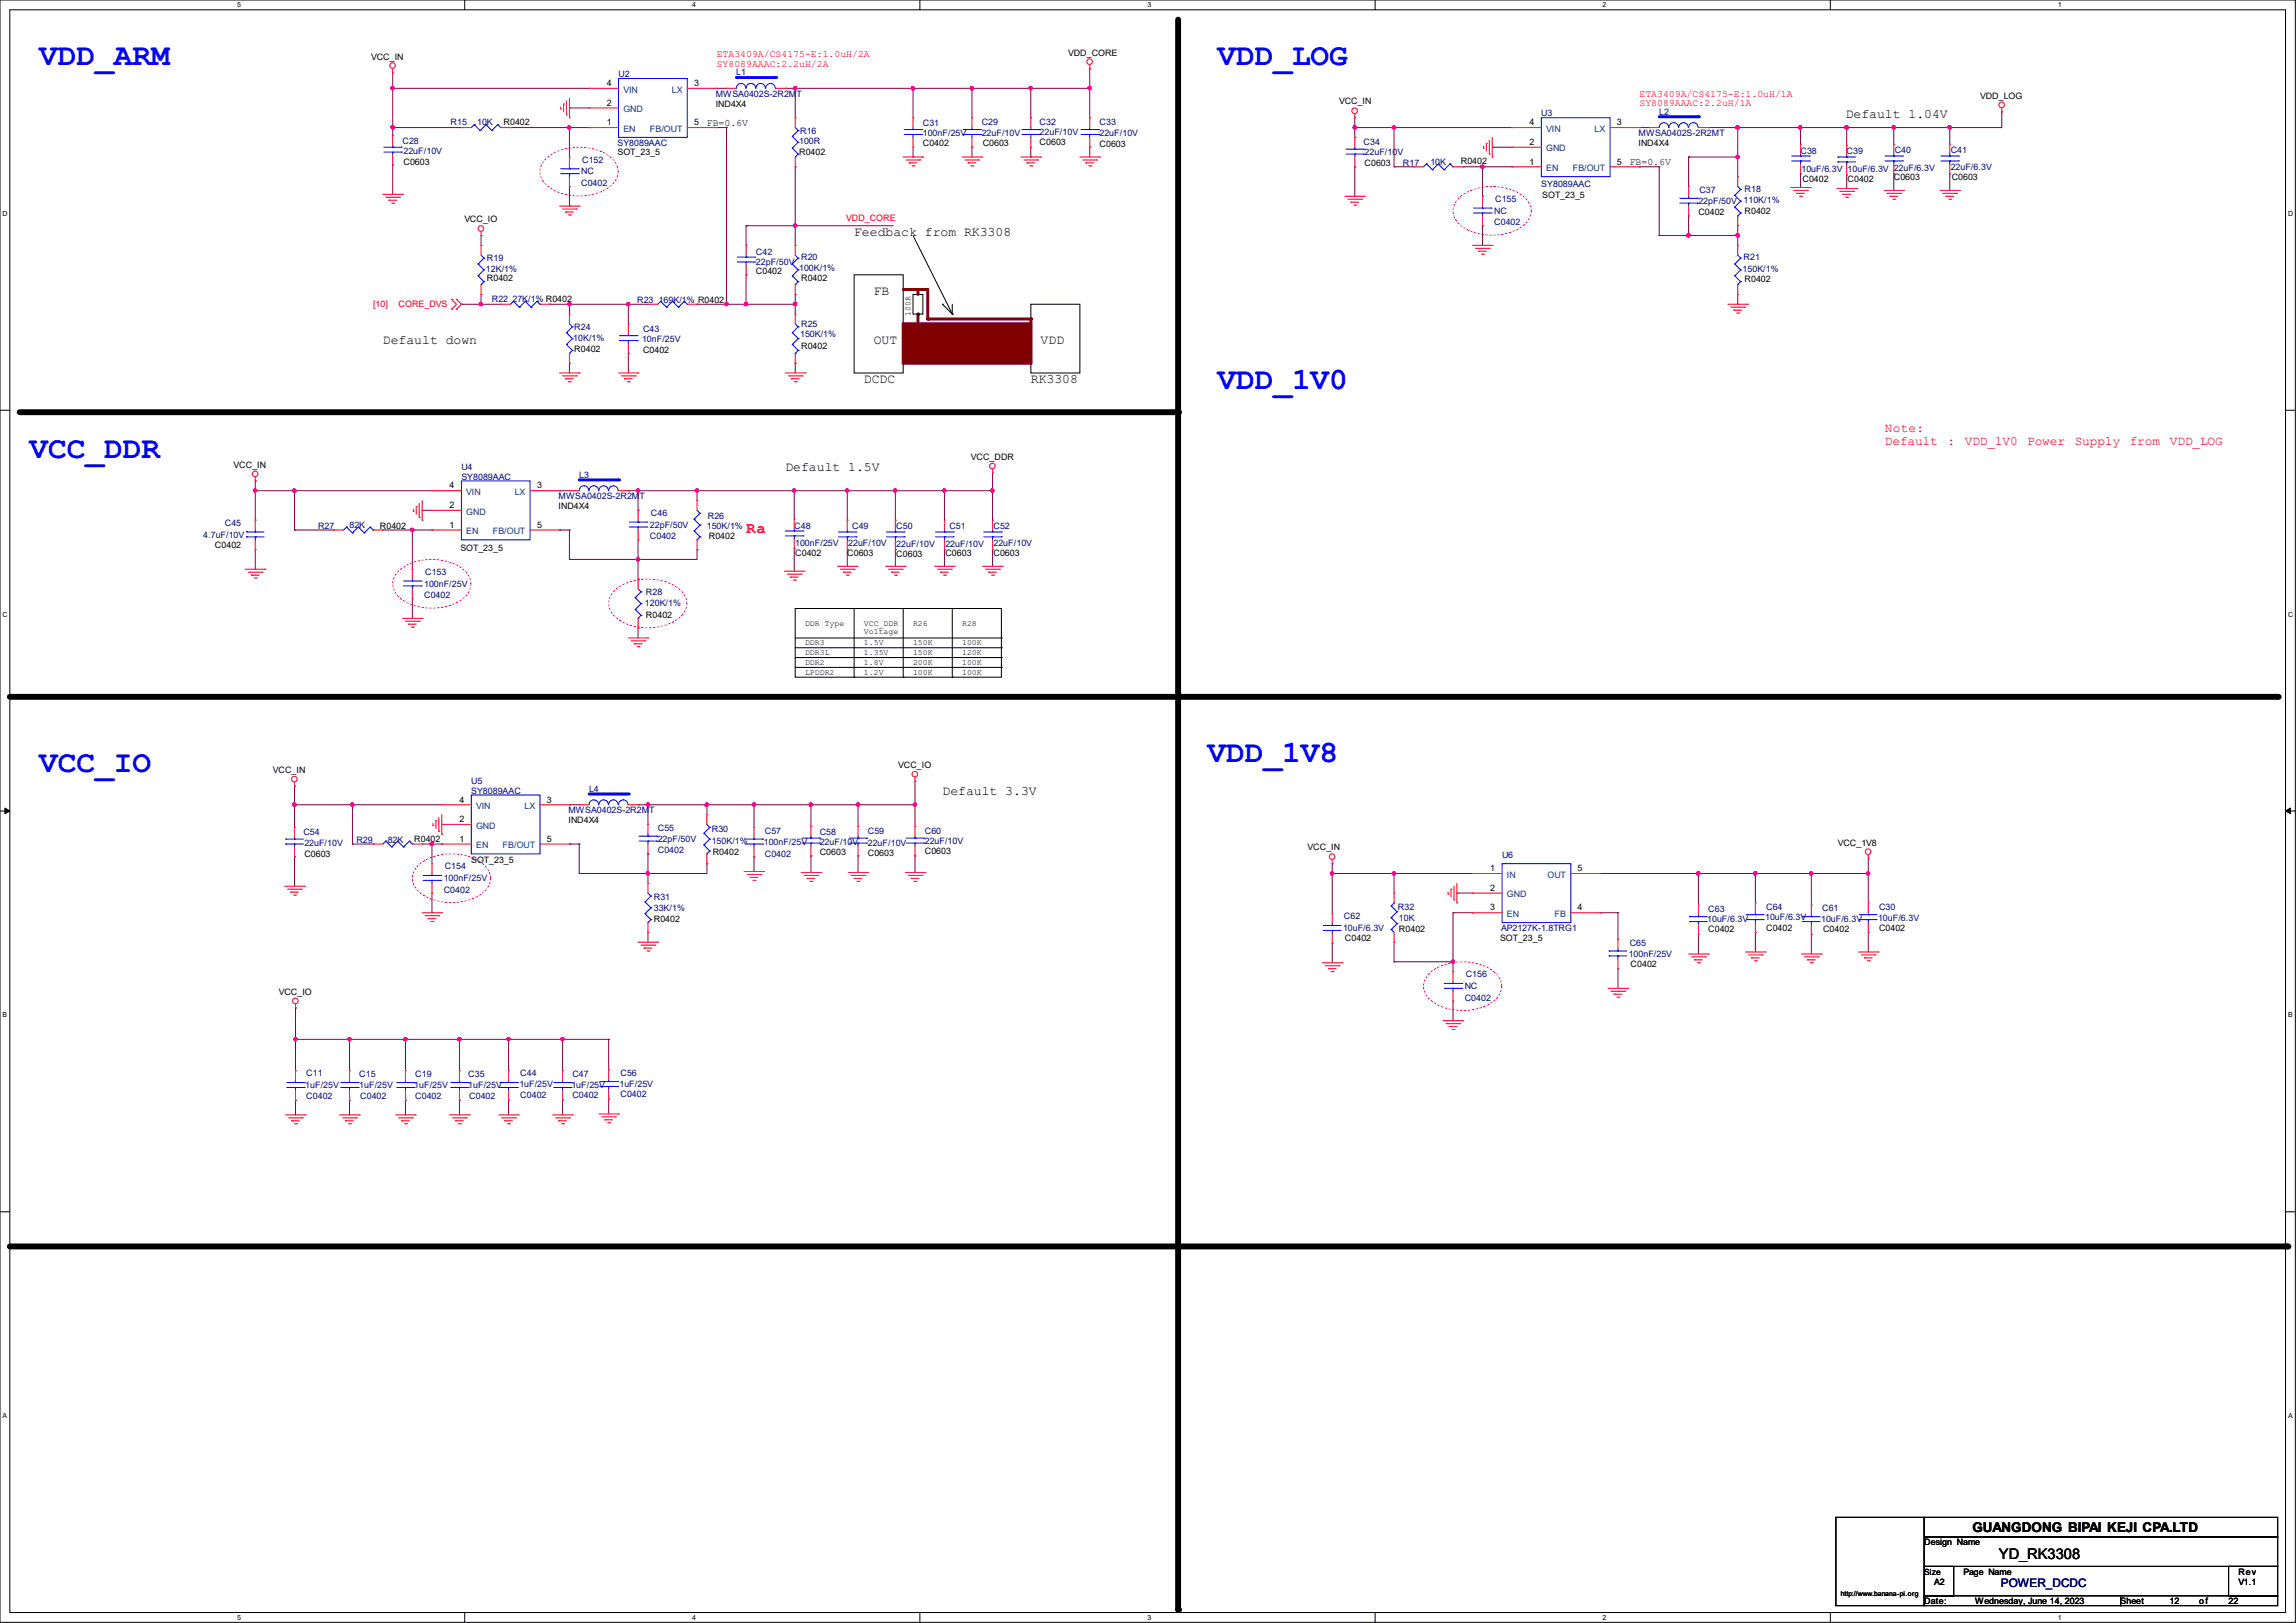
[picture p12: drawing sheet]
<svg xmlns="http://www.w3.org/2000/svg" width="297mm" height="210mm" viewBox="0 0 297 210" stroke-linecap="round" stroke-linejoin="round" font-family="sans-serif">
<defs><g id="words">
<g font-size="4" fill="#00f">
<text x="5.1" y="8.5">VDD_ARM</text>
<text x="157.5" y="8.5">VDD_LOG</text>
<text x="157.5" y="50.4">VDD_1V0</text>
<text x="3.8" y="59.3">VCC_DDR</text>
<text x="5.1" y="99.9">VCC_IO</text>
<text x="156.2" y="98.6">VDD_1V8</text>
</g>
<text font-size="2" fill="#f00" x="96.5" y="69">Ra</text>
<text font-size="1.9" x="258.6" y="201.7">YD_RK3308</text>
<g font-size="1.7">
<text x="238.8" y="15.3">Default 1.04V</text>
<text x="110.5" y="30.5">Feedback from RK3308</text>
<text x="113" y="38.1">FB</text>
<text x="49.5" y="44.5">Default down</text>
<text x="113" y="44.5">OUT</text>
<text x="134.6" y="44.5">VDD</text>
<text x="111.8" y="49.6">DCDC</text>
<text x="133.3" y="49.6">RK3308</text>
<text x="101.6" y="61">Default 1.5V</text>
<text x="121.9" y="102.9">Default 3.3V</text>
<text x="255.1" y="198.2">GUANGDONG BIPAI KEJI CPA.LTD</text>
</g>
<g font-size="1.7" fill="#f00">
<text x="243.8" y="55.9">Note:</text>
<text x="243.8" y="57.6">Default</text>
<text x="251.9" y="57.6">:</text>
<text x="254.2" y="57.6">VDD_1V0</text>
<text x="262.2" y="57.6">Power</text>
<text x="268.4" y="57.6">Supply</text>
<text x="275.5" y="57.6">from</text>
<text x="280.7" y="57.6">VDD_LOG</text>
</g>
<text font-size="1.5" fill="#000080" x="258.8" y="205.4">POWER_DCDC</text>
<g font-size="1.3" fill="#f00">
<text x="92.7" y="7.4">ETA3409A/CS4175-E:1.0uH/2A</text>
<text x="92.7" y="8.7">SY8089AAAC:2.2uH/2A</text>
<text x="212.1" y="12.5">ETA3409A/CS4175-E:1.0uH/1A</text>
<text x="212.1" y="13.8">SY8089AAAC:2.2uH/1A</text>
</g>
<g font-size="1.3">
<text x="91.4" y="16.3">FB=0.6V</text>
<text x="210.8" y="21.4">FB=0.6V</text>
</g>
<g font-size="1.1">
<text x="48" y="7.7">VCC_IN</text>
<text x="78.5" y="11.1">4</text>
<text x="89.8" y="11.1">3</text>
<text x="138.2" y="7.2">VDD_CORE</text>
<text x="65.1" y="16.2">R0402</text>
<text x="78.5" y="16.2">1</text>
<text x="78.5" y="13.7">2</text>
<text x="89.8" y="16.2">5</text>
<text x="92.6" y="13.8">IND4X4</text>
<text x="173.2" y="13.4">VCC_IN</text>
<text x="197.9" y="16.2">4</text>
<text x="209.2" y="16.2">3</text>
<text x="256.2" y="12.8">VDD_LOG</text>
<text x="52.2" y="21.3">C0603</text>
<text x="79.9" y="20">SOT_23_5</text>
<text x="103.4" y="20">R0402</text>
<text x="119.4" y="18.9">C0402</text>
<text x="127.1" y="18.9">C0603</text>
<text x="134.5" y="18.8">C0603</text>
<text x="142.2" y="19">C0603</text>
<text x="176.5" y="21.4">C0603</text>
<text x="189" y="21.2">R0402</text>
<text x="197.9" y="21.3">1</text>
<text x="197.9" y="18.8">2</text>
<text x="209.2" y="21.3">5</text>
<text x="212" y="18.9">IND4X4</text>
<text x="233.2" y="23.6">C0402</text>
<text x="239" y="23.6">C0402</text>
<text x="245" y="23.3">C0603</text>
<text x="252.5" y="23.3">C0603</text>
<text x="60.1" y="28.8">VCC_IO</text>
<text x="199.5" y="25.6">SOT_23_5</text>
<text x="219.7" y="27.8">C0402</text>
<text x="225.7" y="27.6">R0402</text>
<text x="97.8" y="35.5">C0402</text>
<text x="63" y="36.4">R0402</text>
<text x="103.6" y="36.4">R0402</text>
<text x="117.8" y="40.9" transform="rotate(-90 117.8 40.9)">100R</text>
<text x="225.7" y="36.5">R0402</text>
<text x="74.3" y="45.6">R0402</text>
<text x="83.2" y="45.7">C0402</text>
<text x="103.6" y="45.2">R0402</text>
<text x="125.6" y="59.5">VCC_DDR</text>
<text x="30.2" y="60.5">VCC_IN</text>
<text x="58.2" y="65.7">2</text>
<text x="58.2" y="63.2">4</text>
<text x="69.5" y="63.2">3</text>
<text x="72.3" y="65.9">IND4X4</text>
<text x="27.8" y="71">C0402</text>
<text x="49.1" y="68.4">R0402</text>
<text x="58.2" y="68.3">1</text>
<text x="59.6" y="71.3">SOT_23_5</text>
<text x="69.5" y="68.3">5</text>
<text x="91.7" y="69.8">R0402</text>
<text x="102.9" y="72">C0402</text>
<text x="109.6" y="72">C0603</text>
<text x="122.3" y="72">C0603</text>
<text x="128.5" y="72">C0603</text>
<text x="115.9" y="72.1">C0603</text>
<text x="83.6" y="80">R0402</text>
<text x="104.1" y="83.5">DDR3</text>
<text x="104.1" y="80.9">DDR Type</text>
<text x="111.8" y="82">Voltage</text>
<text x="111.8" y="83.5">1.5V</text>
<text x="111.8" y="80.9">VCC_DDR</text>
<text x="118.1" y="80.9">R26</text>
<text x="118.1" y="83.5">150K</text>
<text x="124.5" y="80.9">R28</text>
<text x="124.5" y="83.5">100K</text>
<text x="104.1" y="86">DDR2</text>
<text x="104.1" y="87.3">LPDDR2</text>
<text x="104.1" y="84.8">DDR3L</text>
<text x="111.8" y="86">1.8V</text>
<text x="111.8" y="87.3">1.2V</text>
<text x="111.8" y="84.8">1.35V</text>
<text x="118.1" y="86">200K</text>
<text x="118.1" y="87.3">100K</text>
<text x="118.1" y="84.8">150K</text>
<text x="124.5" y="87.3">100K</text>
<text x="124.5" y="86">100K</text>
<text x="124.5" y="84.8">120K</text>
<text x="35.3" y="100">VCC_IN</text>
<text x="116.2" y="99.4">VCC_IO</text>
<text x="59.4" y="106.4">2</text>
<text x="59.4" y="103.8">4</text>
<text x="70.7" y="103.8">3</text>
<text x="73.5" y="106.5">IND4X4</text>
<text x="39.4" y="110.8">C0603</text>
<text x="53.6" y="108.9">R0402</text>
<text x="59.4" y="108.9">1</text>
<text x="61" y="111.7">SOT_23_5</text>
<text x="70.7" y="108.9">5</text>
<text x="92.2" y="110.6">R0402</text>
<text x="106" y="110.6">C0603</text>
<text x="112.3" y="110.7">C0603</text>
<text x="119.6" y="110.5">C0603</text>
<text x="169.2" y="109.9">VCC_IN</text>
<text x="192.8" y="112.7">1</text>
<text x="204.1" y="112.7">5</text>
<text x="237.7" y="109.4">VCC_1V8</text>
<text x="84.6" y="119.3">R0402</text>
<text x="192.8" y="117.8">3</text>
<text x="192.8" y="115.3">2</text>
<text x="204.1" y="117.8">4</text>
<text x="174" y="121.8">C0402</text>
<text x="181" y="120.6">R0402</text>
<text x="194.1" y="121.8">SOT_23_5</text>
<text x="210.9" y="125.2">C0402</text>
<text x="221" y="120.6">C0402</text>
<text x="228.5" y="120.5">C0402</text>
<text x="235.8" y="120.6">C0402</text>
<text x="243.1" y="120.5">C0402</text>
<text x="36.1" y="128.7">VCC_IO</text>
<text x="248.9" y="200">Design Name</text>
<text x="248.9" y="203.8">Size</text>
<text x="254" y="203.8">Page Name</text>
<text x="289.6" y="203.8">Rev</text>
<text x="248.9" y="207.6">Date:</text>
<text x="250.2" y="205.1">A2</text>
<text x="255.5" y="207.6">Wednesday, June 14, 2023</text>
<text x="274.3" y="207.6">Sheet</text>
<text x="280.7" y="207.6">12</text>
<text x="284.5" y="207.6">o f</text>
<text x="288.3" y="207.6">22</text>
<text x="289.6" y="205.1">V1.1</text>
</g>
<g font-size="1.1" fill="#000080">
<text x="80" y="10">U2</text>
<text x="95.2" y="9.7">L1</text>
<text x="58.3" y="16.2">R15</text>
<text x="61.7" y="16.2">10K</text>
<text x="92.6" y="12.5">MWSA0402S-2R2MT</text>
<text x="103.5" y="17.4">R16</text>
<text x="119.4" y="16.3">C31</text>
<text x="119.4" y="17.6">100nF/25V</text>
<text x="127" y="16.2">C29</text>
<text x="127" y="17.6">22uF/10V</text>
<text x="134.5" y="16.2">C32</text>
<text x="134.5" y="17.5">22uF/10V</text>
<text x="142.2" y="16.2">C33</text>
<text x="142.2" y="17.6">22uF/10V</text>
<text x="199.4" y="15.1">U3</text>
<text x="212" y="17.6">MWSA0402S-2R2MT</text>
<text x="214.6" y="14.8">L2</text>
<text x="52.1" y="18.6">C28</text>
<text x="52.2" y="19.9">22uF/10V</text>
<text x="75.2" y="22.6">NC</text>
<text x="75.3" y="21">C152</text>
<text x="79.9" y="18.9">SY8089AAC</text>
<text x="103.4" y="18.6">100R</text>
<text x="176.4" y="18.8">C34</text>
<text x="176.5" y="20">22uF/10V</text>
<text x="181.5" y="21.4">R17</text>
<text x="185" y="21.3">10K</text>
<text x="232.9" y="19.9">C38</text>
<text x="233" y="22.3">10uF/6.3V 10uF/6.3V 22uF/6.3V</text>
<text x="238.9" y="19.9">C39</text>
<text x="245.1" y="19.8">C40</text>
<text x="252.3" y="19.8">C41</text>
<text x="252.3" y="22.1">22uF/6.3V</text>
<text x="75.2" y="24.1">C0402</text>
<text x="193.3" y="27.6">NC</text>
<text x="193.3" y="29.2">C0402</text>
<text x="193.4" y="26.1">C155</text>
<text x="199.4" y="24.2">SY8089AAC</text>
<text x="219.7" y="26.4">22pF/50V</text>
<text x="219.8" y="25">C37</text>
<text x="225.5" y="26.2">110K/1%</text>
<text x="225.7" y="24.9">R18</text>
<text x="62.9" y="35.1">12K/1%</text>
<text x="63" y="33.7">R19</text>
<text x="97.8" y="33">C42</text>
<text x="97.8" y="34.2">22pF/50V</text>
<text x="103.4" y="35">100K/1%</text>
<text x="103.6" y="33.6">R20</text>
<text x="225.4" y="35.1">150K/1%</text>
<text x="225.5" y="33.6">R21</text>
<text x="63.6" y="39.1">R22 27K/1% R0402</text>
<text x="82.4" y="39.2">R23 169K/1% R0402</text>
<text x="74.2" y="44.2">10K/1%</text>
<text x="74.3" y="42.8">R24</text>
<text x="83.1" y="44.3">10nF/25V</text>
<text x="83.2" y="43">C43</text>
<text x="103.5" y="43.6">150K/1%</text>
<text x="103.6" y="42.2">R25</text>
<text x="59.7" y="60.8">U4</text>
<text x="59.7" y="62.1">SY8089AAC</text>
<text x="72.3" y="64.6">MWSA0402S-2R2MT</text>
<text x="74.9" y="61.8">L3</text>
<text x="26.3" y="69.6">4.7uF/10V</text>
<text x="29.1" y="68">C45</text>
<text x="41.1" y="68.4">R27</text>
<text x="45.2" y="68.3">82K</text>
<text x="84.1" y="68.3">22pF/50V</text>
<text x="84.1" y="69.8">C0402</text>
<text x="84.2" y="66.8">C46</text>
<text x="91.4" y="68.4">150K/1%</text>
<text x="91.6" y="67.1">R26</text>
<text x="102.7" y="68.4">C48</text>
<text x="102.9" y="70.7">100nF/25V</text>
<text x="109.7" y="70.7">22uF/10V</text>
<text x="110.2" y="68.4">C49</text>
<text x="115.9" y="68.4">C50</text>
<text x="115.9" y="70.8">22uF/10V</text>
<text x="122.3" y="70.8">22uF/10V</text>
<text x="122.8" y="68.4">C51</text>
<text x="128.5" y="68.4">C52</text>
<text x="128.5" y="70.7">22uF/10V</text>
<text x="54.9" y="75.9">100nF/25V</text>
<text x="54.9" y="77.4">C0402</text>
<text x="55" y="74.4">C153</text>
<text x="83.6" y="77">R28</text>
<text x="83.4" y="78.4">120K/1%</text>
<text x="61" y="101.4">U5</text>
<text x="61" y="102.7">SY8089AAC</text>
<text x="73.5" y="105.2">MWSA0402S-2R2MT</text>
<text x="76.2" y="102.4">L4</text>
<text x="85.1" y="107.5">C55</text>
<text x="92.1" y="107.7">R30</text>
<text x="98.9" y="107.9">C57</text>
<text x="112.3" y="107.9">C59</text>
<text x="119.6" y="107.9">C60</text>
<text x="39.2" y="108">C54</text>
<text x="39.4" y="109.4">22uF/10V</text>
<text x="46.1" y="109.1">R29</text>
<text x="50.2" y="109.1">82K</text>
<text x="57.5" y="112.5">C154</text>
<text x="85.1" y="108.9">22pF/50V</text>
<text x="85.1" y="110.3">C0402</text>
<text x="92.1" y="109.2">150K/1%</text>
<text x="98.8" y="109.3">100nF/25V</text>
<text x="98.9" y="110.8">C0402</text>
<text x="106" y="108">C58</text>
<text x="106" y="109.3">22uF/10V</text>
<text x="112.3" y="109.4">22uF/10V</text>
<text x="119.6" y="109.2">22uF/10V</text>
<text x="194.3" y="111.1">U6</text>
<text x="57.4" y="114">100nF/25V</text>
<text x="57.4" y="115.5">C0402</text>
<text x="84.6" y="116.4">R31</text>
<text x="84.6" y="117.9">33K/1%</text>
<text x="173.9" y="119">C62</text>
<text x="180.8" y="117.8">R32</text>
<text x="181" y="119.2">10K</text>
<text x="220.8" y="119.3">10uF/6.3V</text>
<text x="221" y="118.1">C63</text>
<text x="228.3" y="119.1">10uF/6.3V</text>
<text x="228.5" y="117.7">C64</text>
<text x="235.6" y="119.3">10uF/6.3V</text>
<text x="235.7" y="117.9">C61</text>
<text x="242.9" y="119.2">10uF/6.3V</text>
<text x="243.1" y="117.8">C30</text>
<text x="173.7" y="120.5">10uF/6.3V</text>
<text x="194.2" y="120.5">AP2127K-1.8TRG1</text>
<text x="210.7" y="123.8">100nF/25V</text>
<text x="210.8" y="122.4">C65</text>
<text x="189.5" y="128">NC</text>
<text x="189.5" y="129.5">C0402</text>
<text x="189.6" y="126.5">C156</text>
<text x="39.5" y="140.8">1uF/25V</text>
<text x="39.6" y="139.3">C11</text>
<text x="39.6" y="142.2">C0402</text>
<text x="46.5" y="139.4">C15</text>
<text x="46.5" y="140.8">1uF/25V</text>
<text x="46.6" y="142.2">C0402</text>
<text x="53.6" y="140.8">1uF/25V</text>
<text x="53.7" y="139.4">C19</text>
<text x="53.7" y="142.2">C0402</text>
<text x="60.6" y="139.4">C35</text>
<text x="60.6" y="140.8">1uF/25V</text>
<text x="60.7" y="142.2">C0402</text>
<text x="67.2" y="140.7">1uF/25V</text>
<text x="67.3" y="139.3">C44</text>
<text x="67.3" y="142.1">C0402</text>
<text x="73.9" y="140.8">1uF/25V</text>
<text x="74" y="139.4">C47</text>
<text x="74" y="142.1">C0402</text>
<text x="80.1" y="140.7">1uF/25V</text>
<text x="80.3" y="139.3">C56</text>
<text x="80.3" y="141.9">C0402</text>
</g>
<g font-size="1.1" fill="#004080">
<text x="80.6" y="12">VIN</text>
<text x="86.9" y="12">LX</text>
<text x="80.6" y="17.1">EN</text>
<text x="80.6" y="14.5">GND</text>
<text x="84.1" y="17.1">FB/OUT</text>
<text x="200" y="17.1">VIN</text>
<text x="206.3" y="17.1">LX</text>
<text x="200" y="22.1">EN</text>
<text x="200" y="19.6">GND</text>
<text x="203.4" y="22.1">FB/OUT</text>
<text x="60.3" y="64.1">VIN</text>
<text x="66.6" y="64.1">LX</text>
<text x="60.3" y="69.1">EN</text>
<text x="60.3" y="66.6">GND</text>
<text x="63.8" y="69.1">FB/OUT</text>
<text x="61.6" y="107.2">GND</text>
<text x="61.6" y="104.7">VIN</text>
<text x="67.9" y="104.7">LX</text>
<text x="61.6" y="109.8">EN</text>
<text x="65" y="109.8">FB/OUT</text>
<text x="194.9" y="113.6">IN</text>
<text x="200.2" y="113.6">OUT</text>
<text x="194.9" y="118.7">EN</text>
<text x="194.9" y="116.1">GND</text>
<text x="201.1" y="118.7">FB</text>
</g>
<g font-size="1.1" fill="#f00">
<text x="109.5" y="28.5">VDD_CORE</text>
<text x="48.3" y="39.7">[10]</text>
<text x="51.6" y="39.7">CORE_DVS</text>
</g>
<g font-size=".9">
<text x="30.7" y=".9">5</text>
<text x="89.5" y=".9">4</text>
<text x="148.4" y=".9">3</text>
<text x="207.3" y=".9">2</text>
<text x="266.2" y=".9">1</text>
<text x=".3" y="28">D</text>
<text x="296" y="28">D</text>
<text x=".3" y="79.8">C</text>
<text x="296" y="79.8">C</text>
<text x=".3" y="131.7">B</text>
<text x="296" y="131.7">B</text>
<text x=".3" y="183.5">A</text>
<text x="296" y="183.5">A</text>
<text x="30.7" y="209.6">5</text>
<text x="89.5" y="209.6">4</text>
<text x="148.4" y="209.6">3</text>
<text x="207.3" y="209.6">2</text>
<text x="238.1" y="206.5">http://www.banana-pi.org</text>
<text x="266.2" y="209.6">1</text>
</g>
</g></defs>
<path d="M0 0h296.9v209.9h-296.9zM1.3 1.3h294.4v207.4h-294.4z" fill="none" stroke="#000" stroke-width=".13"/>
<g fill="#fff">
<path d="M30.7 .1h.5v1h-.5z"/>
<path d="M30.7 208.8h.5v1h-.5z"/>
</g>
<path d="M60.1 0v1.3M60.1 208.7v1.2" fill="none" stroke="#000" stroke-width=".13"/>
<g fill="#fff">
<path d="M89.5 .1h.5v1h-.5z"/>
<path d="M89.5 208.8h.5v1h-.5z"/>
</g>
<path d="M119 0v1.3M119 208.7v1.2" fill="none" stroke="#000" stroke-width=".13"/>
<g fill="#fff">
<path d="M148.4 .1h.5v1h-.5z"/>
<path d="M148.4 208.8h.5v1h-.5z"/>
</g>
<path d="M177.9 0v1.3M177.9 208.7v1.2" fill="none" stroke="#000" stroke-width=".13"/>
<g fill="#fff">
<path d="M207.3 .1h.5v1h-.5z"/>
<path d="M207.3 208.8h.5v1h-.5z"/>
</g>
<path d="M236.8 0v1.3M236.8 208.7v1.2" fill="none" stroke="#000" stroke-width=".13"/>
<g fill="#fff">
<path d="M266.2 .1h.5v1h-.5z"/>
<path d="M266.2 208.8h.5v1h-.5z"/>
<path d="M.3 27.2h.7v1h-.7z"/>
<path d="M296 27.2h.6v1h-.6z"/>
<path d="M.3 79h.7v1h-.7z"/>
<path d="M296 79h.6v1h-.6z"/>
</g>
<path d="M0 53.1h1.3M295.7 53.1h1.2" fill="none" stroke="#000" stroke-width=".13"/>
<g fill="#fff">
<path d="M.3 130.9h.6v1h-.6z"/>
<path d="M296 130.9h.6v1h-.6z"/>
</g>
<path d="M0 104.9h1.3M295.7 104.9h1.2" fill="none" stroke="#000" stroke-width=".13"/>
<path d="M.6 104.6l.7 .3-.7 .4zM295.7 104.9l.6-.3v.7z" fill="#000" stroke="#000" stroke-width=".13"/>
<g fill="#fff">
<path d="M.3 182.7h.6v1h-.6z"/>
<path d="M296 182.7h.5v1h-.5z"/>
</g>
<path d="M110.5 35.6h6.3v12.7h-6.3zM133.3 39.4h6.4v8.9h-6.4zM0 156.8h1.3M295.7 156.8h1.2" fill="none" stroke="#000" stroke-width=".13"/>
<path d="M1.3 161.3h294.6" fill="none" stroke="#000" stroke-width=".76"/>
<circle cx="295.9" cy="161.3" r=".38" fill="#000"/>
<path d="M117.5 37.5h2.5" fill="none" stroke="#800000" stroke-width=".38"/>
<circle cx="117.5" cy="37.5" r=".19" fill="#800000"/>
<path d="M116.8 41.9h16.5v5.1h-16.5z" fill-rule="evenodd" fill="#800000" stroke="#800000" stroke-width=".38"/>
<path d="M133.3 41.3v5.7" fill="none" stroke="#800000" stroke-width=".38"/>
<circle cx="133.4" cy="41.3" r=".19" fill="#800000"/>
<path d="M118.7 40.6v1.3" fill="none" stroke="#800000" stroke-width=".38"/>
<circle cx="118.7" cy="40.6" r=".19" fill="#800000"/>
<path d="M118.1 38.1h1.3v2.5h-1.3z" fill="none" stroke="#000" stroke-width=".13"/>
<path d="M116.8 37.5h1.9" fill="none" stroke="#800000" stroke-width=".38"/>
<circle cx="118.7" cy="37.5" r=".19" fill="#800000"/>
<path d="M118.7 37.5v.6" fill="none" stroke="#800000" stroke-width=".38"/>
<circle cx="118.7" cy="37.5" r=".19" fill="#800000"/>
<path d="M120 41.3h13.3" fill="none" stroke="#800000" stroke-width=".38"/>
<circle cx="120" cy="41.3" r=".19" fill="#800000"/>
<path d="M118.1 30.5l5.1 10.1M121.9 39.4h.1M121.9 39.4l1.3 1.2M123.2 39.4v1.2M123.2 40.6h.1" fill="none" stroke="#000" stroke-width=".13"/>
<path d="M120 37.5v3.8" fill="none" stroke="#800000" stroke-width=".38"/>
<circle cx="120" cy="41.3" r=".19" fill="#800000"/>
<path d="M152.4 2.5v205.8M2.5 53.3h149.9M1.3 90.2h293.3" fill="none" stroke="#000" stroke-width=".76"/>
<g fill="#000">
<circle cx="152.4" cy="53.3" r=".38"/>
<circle cx="294.6" cy="90.2" r=".38"/>
<circle cx="152.4" cy="208.3" r=".38"/>
</g>
<g fill="none" stroke="#000" stroke-width=".13">
<path d="M102.9 78.7h26.6v8.9h-26.6zM110.5 78.7v8.9M116.8 78.7v8.9M123.2 78.7v8.9M102.9 85.1h26.6M102.9 83.8h26.6M102.9 82.5h26.6M102.9 86.4h26.6M110.5 87.6h.1M116.8 87.6h.1M123.2 87.6h.1M129.5 85.1h.1"/>
<path d="M129.5 83.8h.1M129.5 82.5h.1M129.5 86.4h.1M237.5 196.3h11.4v11.5h-11.4zM248.9 196.3h45.7v2.6h-45.7zM248.9 198.9h45.7v3.8h-45.7zM248.9 202.7h3.8v3.8h-3.8zM248.9 206.5h25.4v1.3h-25.4zM274.3 206.5h20.3v1.3h-20.3zM288.3 202.7h6.3v3.8h-6.3z"/>
</g>
<path d="M70.5 20.6a6.9 6.9 0 0 1 7-1.1 3.3 3.3 0 0 1 2.5 2.7 3.3 3.3 0 0 1-2.5 2.7 7.3 7.3 0 0 1-6.5-.7 2.29 2.29 0 0 1-.5-3.6zM188.7 25.7a6.9 6.9 0 0 1 6.9-1.1 3.3 3.3 0 0 1 2.5 2.7 3.3 3.3 0 0 1-2.5 2.7 7.3 7.3 0 0 1-6.5-.7 2.29 2.29 0 0 1-.4-3.6zM51.5 74a6.9 6.9 0 0 1 6.9-1.2 3.3 3.3 0 0 1 2.5 2.7 3.3 3.3 0 0 1-2.5 2.8 7.3 7.3 0 0 1-6.4-.7 2.29 2.29 0 0 1-.5-3.6zM79.4 76.5a6.9 6.9 0 0 1 7-1.1 3.3 3.3 0 0 1 2.5 2.7 3.3 3.3 0 0 1-2.5 2.7 7.3 7.3 0 0 1-6.5-.7 2.29 2.29 0 0 1-.5-3.6zM54 112.1a6.9 6.9 0 0 1 7-1.2 3.3 3.3 0 0 1 2.5 2.7 3.3 3.3 0 0 1-2.5 2.8 7.3 7.3 0 0 1-6.5-.7 2.29 2.29 0 0 1-.5-3.6zM184.8 126a6.9 6.9 0 0 1 7-1.1 3.3 3.3 0 0 1 2.5 2.7 3.3 3.3 0 0 1-2.5 2.7 7.3 7.3 0 0 1-6.5-.7 2.29 2.29 0 0 1-.5-3.6z" fill="none" stroke="#f0f" stroke-width=".13" stroke-dasharray=".3"/>
<g fill="none" stroke="#800040" stroke-width=".13">
<path d="M50.8 16.5h.1M50.8 9.4h.1M50.8 11.4h.1M50.8 17.5h.1M50.8 16.5h8.9M50.8 11.4h25.4M50.8 9.4v8.1M66 16.5h10.2M73.7 16.5h.1M73.7 14h.1M73.7 16.5v3.8M73.7 14h2.5"/>
<path d="M76.2 16.5h.1M92.7 11.4h.1M92.7 16.5h.1M92.7 16.5h1.3M92.7 11.4h1.3M94 16.5h.1M94 16.5v22.9M101.6 11.4h.1M101.6 11.4h39.4M102.9 11.4h.1M102.9 11.4v3.8M118.1 11.4h.1"/>
<path d="M118.1 11.4v3.8M118.1 19v1.3M125.7 11.4h.1M125.7 19h.1M125.7 11.4v3.8M125.7 19v1.3M133.3 11.4h.1M133.3 11.4v3.8M133.3 19v1.3M141 8.9h.1M141 11.4h.1M141 19h.1"/>
<path d="M141 8.9v6.3M141 19v1.3M175.3 16.5h.1M175.3 17.8h.1M175.3 16.5h20.3M175.3 15.2v2.6M180.3 16.5h.1M180.3 16.5v5.1M193 19h.1M193 19h2.6M212.1 16.5h.1M212.1 16.5h1.3"/>
<path d="M221 16.5h.1M224.8 16.5h.1M224.8 16.5v6.4M232.9 16.5h.1M232.9 16.5v2.2M238.9 16.5h.1M238.9 16.5v2.3M245 16.5h.1M245 16.5v2.2M252.2 16.5h.1M252.2 16.5v2.2M259 14.5h.1"/>
<path d="M259 14.5v2h-38M50.8 21.3h.1M50.8 21.3v3.8M59.7 39.4h.1M59.7 39.4h5.1M62.2 39.4h.1M62.2 38.1h.1M62.2 30.5h.1M62.2 30.5v1.2M62.2 38.1v1.3M71.1 39.4h.1M71.1 39.4h12.7"/>
<path d="M73.7 39.4h.1M73.7 26.7h.1M73.7 24.1v2.6M73.7 39.4v1.2M81.3 39.4h.1M81.3 39.4v2.5M90.2 39.4h.1M90.2 39.4h12.7M94 39.4h.1M96.5 39.4h.1M96.5 29.2h.1M96.5 35.6h.1"/>
<path d="M96.5 29.2h19.1M96.5 29.2v2.5M96.5 35.6v3.8M102.9 29.2h.1M102.9 39.4h.1M102.9 38.1h.1M102.9 21.6h.1M102.9 21.6v10.1M102.9 38.1v2.5M118.1 20.3h.1M133.3 20.3h.1M175.3 21.6h.1"/>
<path d="M175.3 21.6v3.8M180.3 21.6h.1M180.3 21.6h2.6M189.2 21.6h6.4M191.8 21.6h.1M191.8 29.2h.1M191.8 25.4h.1M191.8 21.6v3.8M191.8 29.2v2.5M195.6 21.6h.1M212.1 21.6h.1M212.1 21.6h2.5"/>
<path d="M214.6 30.5h.1M214.6 21.6h.1M214.6 30.5h10.2M214.6 21.6v8.9M218.4 30.5h.1M218.4 20.3h.1M218.4 27.9h.1M218.4 20.3h6.4M218.4 20.3v3.8M218.4 27.9v2.6M224.8 39.4h.1M224.8 20.3h.1"/>
<path d="M224.8 30.5h.1M224.8 29.2v2.5M224.8 38.1v1.3M232.9 22.5h.1M232.9 22.5v1.8M238.9 22.6h.1M238.9 22.6v1.8M245 22.5h.1M245 22.5v2.1M252.2 22.5h.1M252.2 22.5v2.1M73.7 47h.1"/>
<path d="M73.7 47v1.3M81.3 45.7h.1M81.3 45.7v2.6M102.9 47h.1M102.9 47v1.3M33 63.5h.1M33 73.7h.1M33 62.2h.1M33 63.5h22.9M33 62.2v5.1M33 71.1v2.6M38.1 63.5h.1"/>
<path d="M38.1 68.6h.1M38.1 63.5v5.1M38.1 68.6h5.1M49.5 68.6h6.4M53.3 68.6h.1M53.3 77.5h.1M53.3 68.6v5.1M53.3 77.5v2.5M54.6 66h.1M54.6 66h1.3M55.9 68.6h.1M72.4 68.6h.1"/>
<path d="M72.4 63.5h.1M72.4 63.5h1.3M72.4 68.6h1.3M73.7 68.6h.1M73.7 72.4h.1M73.7 68.6v3.8M81.3 63.5h.1M81.3 63.5h47.1M82.5 66h.1M82.5 63.5h.1M82.5 72.4h.1M82.5 74.9h.1"/>
<path d="M82.5 63.5v2.5M82.5 69.8v5.1M90.2 63.5h.1M90.2 71.1h.1M90.2 63.5v1.3M90.2 71.1v1.3h-16.5M102.7 63.5h.1M102.7 71h.1M102.7 63.5v3.7M102.7 71v2.9M109.6 63.5h.1M109.6 71.1h.1"/>
<path d="M109.6 63.5v3.8M109.6 71.1v2.2M115.8 63.5h.1M115.8 71.1h.1M115.8 63.5v3.8M115.8 71.1v2.2M122.2 63.5h.1M122.2 71.1h.1M122.2 63.5v3.8M122.2 71.1v2.2M128.4 61.2h.1M128.4 63.5h.1"/>
<path d="M128.4 71.1h.1M128.4 61.2v6.1M128.4 71.1v2.2M82.5 81.3h.1M82.5 81.3v1.2M38.1 104.1h.1M38.1 110.9h.1M38.1 101.7h.1M38.1 104.1h19M38.1 101.7v5.4M38.1 110.9v3.8M45.6 104.1h.1"/>
<path d="M45.6 109.2h.1M45.6 109.2h2.7M45.6 104.1v5.1M54.6 109.2h2.5M55.9 109.2h.1M55.9 118.1h.1M55.9 109.2v2.6M55.9 115.6v2.5M57.1 109.2h.1M73.7 104.1h.1M73.7 109.2h.1M73.7 104.1h1.2"/>
<path d="M73.7 109.2h1.2M74.9 109.2h.1M74.9 113h.1M74.9 109.2v3.8M82.5 104.1h.1M82.5 104.1h35.9M83.8 113h.1M83.8 110.5h.1M83.8 104.1h.1M83.8 104.1v2.6M83.8 110.5v3.8M91.4 104.1h.1"/>
<path d="M91.4 111.8h.1M91.4 111.8v1.2h-16.5M91.4 104.1v1.3M97.5 104.1h.1M97.5 110.9h.1M97.5 104.1v3M97.5 110.9v1.9M104.9 104.1h.1M104.9 110.7h.1M104.9 104.1v2.8M104.9 110.7v2.2M111 104.1h.1"/>
<path d="M111 110.7h.1M111 104.1v2.8M111 110.7v2.2M118.4 101.1h.1M118.4 104.1h.1M118.4 110.7h.1M118.4 101.1v5.8M118.4 110.7v2.2M172.3 111.8h.1M172.3 113h.1M172.3 113h18.2M172.3 111.8v6.4"/>
<path d="M180.3 113h.1M180.3 113v2.6M188 118.1h.1M188 118.1h2.5M188 118.1v7.6M188.5 115.6h.1M188.5 115.6h2M190.5 118.1h.1M207 118.1h.1M207 113h.1M207 113h34.7M207 118.1h2.3"/>
<path d="M209.3 118.1h.1M209.3 118.1v3.4M219.7 113h.1M219.7 113v4.1M227.1 113h.1M227.1 113v3.8M234.3 113h.1M234.3 113v4.1M241.7 111.1h.1M241.7 113h.1M241.7 111.1v5.7M38.2 130.4h.1"/>
<path d="M38.2 134.5h.1M38.2 130.4v8.2M38.2 134.5h40.5M45.2 134.5h.1M45.2 134.5v4.1M52.5 134.5h.1M52.5 134.5v4.1M59.4 134.5h.1M59.4 134.5v4.1M65.8 134.5h.1M65.8 134.5v4.1M72.8 134.5h.1"/>
<path d="M72.8 134.5v4.1M78.7 134.5h.1M78.7 134.5v3.9M83.8 120.6h.1M83.8 120.6v1.3M172.3 122h.1M172.3 122v2.6M180.3 124.5h.1M180.3 121.9v2.6M180.3 124.5h7.7M188 124.5h.1M188 132.1h.1"/>
<path d="M188 129.5v2.6M209.3 125.3h.1M209.3 125.3v2.6M219.7 120.9h.1M219.7 120.9v2.5M227.1 120.6h.1M227.1 120.6v2.6M234.3 120.9h.1M234.3 120.9v2.5M241.7 120.6h.1M241.7 120.6v2.6M38.2 142.4h.1"/>
<path d="M38.2 142.4v1.9M45.2 142.4h.1M45.2 142.4v1.9M52.5 142.4h.1M52.5 142.4v1.9M59.4 142.4h.1M59.4 142.4v1.9M65.8 142.4h.1M65.8 142.4v1.9M72.8 142.4h.1M72.8 142.4v1.9M78.7 142.2h.1"/>
<path d="M78.7 142.2v1.9"/>
</g>
<g fill="#f0f" stroke="#f0f" stroke-width=".13">
<circle cx="62.2" cy="39.3" r=".23"/>
<circle cx="102.8" cy="11.4" r=".23"/>
<circle cx="118.1" cy="11.4" r=".23"/>
<circle cx="102.8" cy="39.3" r=".23"/>
<circle cx="96.5" cy="39.3" r=".23"/>
<circle cx="50.8" cy="16.5" r=".23"/>
<circle cx="94" cy="39.3" r=".23"/>
<circle cx="50.8" cy="11.4" r=".23"/>
<circle cx="81.3" cy="39.3" r=".23"/>
<circle cx="73.6" cy="39.3" r=".23"/>
<circle cx="102.8" cy="29.2" r=".23"/>
<circle cx="232.9" cy="16.5" r=".23"/>
<circle cx="83.8" cy="113" r=".23"/>
<circle cx="91.4" cy="104.1" r=".23"/>
<circle cx="38.1" cy="104.1" r=".23"/>
<circle cx="45.6" cy="104.1" r=".23"/>
<circle cx="83.8" cy="104.1" r=".23"/>
<circle cx="82.5" cy="63.5" r=".23"/>
<circle cx="38.1" cy="63.5" r=".23"/>
<circle cx="33" cy="63.5" r=".23"/>
<circle cx="82.5" cy="72.4" r=".23"/>
<circle cx="102.7" cy="63.5" r=".23"/>
<circle cx="90.1" cy="63.5" r=".23"/>
<circle cx="97.5" cy="104.1" r=".23"/>
<circle cx="180.3" cy="16.5" r=".23"/>
<circle cx="224.8" cy="16.5" r=".23"/>
<circle cx="224.8" cy="30.5" r=".23"/>
<circle cx="218.4" cy="30.5" r=".23"/>
<circle cx="224.8" cy="20.3" r=".23"/>
<circle cx="175.2" cy="16.5" r=".23"/>
<circle cx="172.3" cy="113" r=".23"/>
<circle cx="227.1" cy="113" r=".23"/>
<circle cx="219.7" cy="113" r=".23"/>
<circle cx="180.3" cy="113" r=".23"/>
<circle cx="133.3" cy="11.4" r=".23"/>
<circle cx="125.7" cy="11.4" r=".23"/>
<circle cx="140.9" cy="11.4" r=".23"/>
<circle cx="115.8" cy="63.5" r=".23"/>
<circle cx="109.6" cy="63.5" r=".23"/>
<circle cx="122.2" cy="63.5" r=".23"/>
<circle cx="128.4" cy="63.5" r=".23"/>
<circle cx="104.9" cy="104.1" r=".23"/>
<circle cx="111" cy="104.1" r=".23"/>
<circle cx="118.3" cy="104.1" r=".23"/>
<circle cx="252.2" cy="16.5" r=".23"/>
<circle cx="245" cy="16.5" r=".23"/>
<circle cx="238.9" cy="16.5" r=".23"/>
<circle cx="38.2" cy="134.5" r=".23"/>
<circle cx="45.2" cy="134.5" r=".23"/>
<circle cx="72.7" cy="134.5" r=".23"/>
<circle cx="65.8" cy="134.5" r=".23"/>
<circle cx="59.4" cy="134.5" r=".23"/>
<circle cx="52.4" cy="134.5" r=".23"/>
<circle cx="234.3" cy="113" r=".23"/>
<circle cx="241.7" cy="113" r=".23"/>
<circle cx="53.3" cy="68.6" r=".23"/>
<circle cx="73.6" cy="16.5" r=".23"/>
<circle cx="55.9" cy="109.2" r=".23"/>
<circle cx="191.7" cy="21.6" r=".23"/>
<circle cx="187.9" cy="124.4" r=".23"/>
</g>
<g fill="none" stroke="#f00" stroke-width=".13">
<path d="M50.8 9.4h.1M50.8 8.9v.5M72.5 14.1h.1M72.5 13.8v.3M72.9 13.5h.1M72.9 13.5v1M73.3 14.9h.1M73.3 13.1v1.8M73.7 15.2h.1M73.7 12.7v2.5M141 8.9h.1M141 8.4v.5"/>
<path d="M175.3 15.2h.1M175.3 14.7v.5M191.9 19.2h.1M191.9 18.9v.3M192.3 18.5h.1M192.3 18.5v1.1M192.7 19.9h.1M192.7 18.2v1.7M193 17.8v2.5M259 14.5h.1M259 14v.5M49.5 25.1h2.6"/>
<path d="M49.9 25.5h1.8M50.3 25.9h.1M50.3 25.9h1M50.7 26.3h.2M50.9 26.3h.1M51.7 25.5h.1M52.1 25.1h.1M58.4 38.7h.1M58.4 38.7l.7 .7-.7 .6M59.1 38.7h.1M59.1 38.7l.6 .7-.6 .6M62.2 30.5h.1"/>
<path d="M62.2 30v.5M64.8 39.4h.1M64.8 39.4h1.2M69.8 39.4h1.3M71.1 39.4h.1M72.4 26.7h2.5M72.8 27.1h1.7M73.2 27.4h.1M73.2 27.4h1M73.5 27.8h.3M73.8 27.8h.1M74.5 27.1h.1"/>
<path d="M74.9 26.7h.1M116.8 20.3h2.6M117.2 20.7h1.8M117.6 21.1h.1M117.6 21.1h1M118 21.5h.2M118.2 21.5h.1M119 20.7h.1M119.4 20.3h.1M124.5 20.3h2.5M124.8 20.7h1.8M125.2 21.1h.1"/>
<path d="M125.2 21.1h1M125.6 21.5h.3M125.9 21.5h.1M126.6 20.7h.1M127 20.3h.1M132.1 20.3h2.5M132.5 20.7h1.7M132.8 21.1h.1M132.8 21.1h1.1M133.2 21.5h.3M133.5 21.5h.1M134.2 20.7h.1"/>
<path d="M134.6 20.3h.1M139.7 20.3h2.5M140.1 20.7h1.8M140.5 21.1h.1M140.5 21.1h1M140.8 21.5h.3M141.1 21.5h.1M141.9 20.7h.1M142.2 20.3h.1M174 25.4h2.5M174.4 25.8h1.7M174.8 26.2h.1"/>
<path d="M174.8 26.2h1M175.1 26.5h.3M175.4 26.5h.1M176.1 25.8h.1M176.5 25.4h.1M190.5 31.7h2.5M190.9 32.1h1.8M191.3 32.5h.1M191.3 32.5h1M191.6 32.9h.3M191.9 32.9h.1M192.7 32.1h.1"/>
<path d="M193 20.3h.1M193 31.7h.1M223.5 39.4h2.6M223.9 39.8h1.8M225.7 39.8h.1M226.1 39.4h.1M231.6 24.3h2.6M232 24.6h1.8M232.4 25h.1M232.4 25h1M232.8 25.4h.2M233 25.4h.1"/>
<path d="M233.8 24.6h.1M234.2 24.3h.1M237.6 24.4h2.6M238 24.8h1.8M238.4 25.1h.1M238.4 25.1h1M238.8 25.5h.2M239 25.5h.1M239.8 24.8h.1M240.2 24.4h.1M243.7 24.6h2.6M244.1 25h1.8"/>
<path d="M244.5 25.4h.1M244.5 25.4h1M244.9 25.8h.2M245.1 25.8h.1M245.9 25h.1M246.3 24.6h.1M251 24.6h2.5M251.3 25h1.8M251.7 25.4h.1M251.7 25.4h1M252.1 25.8h.2M252.3 25.8h.1"/>
<path d="M253.1 25h.1M253.5 24.6h.1M58.4 40h.1M59.1 40h.1M72.4 48.3h2.5M72.8 48.6h1.7M73.2 49h.1M73.2 49h1M73.5 49.4h.3M73.8 49.4h.1M74.5 48.6h.1M74.9 48.3h.1"/>
<path d="M80 48.3h2.5M80.4 48.6h1.8M80.8 49h.1M80.8 49h1M81.2 49.4h.2M81.4 49.4h.1M82.2 48.6h.1M82.5 48.3h.1M101.6 48.3h2.5M102 48.6h1.8M102.4 49h.1M102.4 49h1"/>
<path d="M102.7 49.4h.3M103 49.4h.1M103.8 48.6h.1M104.1 48.3h.1M224.3 40.1h.1M224.3 40.1h1M224.7 40.5h.2M224.9 40.5h.1M31.7 73.7h2.6M32.1 74h1.8M32.5 74.4h.1M32.5 74.4h1"/>
<path d="M32.9 74.8h.2M33 62.2h.1M33 61.7v.5M33.1 74.8h.1M33.9 74h.1M34.3 73.7h.1M53.5 66.2h.1M53.5 65.9v.3M53.8 65.5h.1M53.8 65.5v1M54.2 66.9h.1M54.2 65.2v1.7"/>
<path d="M54.6 67.3h.1M54.6 64.8v2.5M101.5 73.9h2.5M101.9 74.3h1.7M102.2 74.7h.1M102.2 74.7h1.1M102.6 75.1h.3M102.9 75.1h.1M103.6 74.3h.1M104 73.9h.1M108.3 73.3h2.6M108.7 73.7h1.8"/>
<path d="M109.1 74h.1M109.1 74h1M109.5 74.4h.2M109.7 74.4h.1M110.5 73.7h.1M110.9 73.3h.1M114.6 73.3h2.5M114.9 73.7h1.8M115.3 74h.1M115.3 74h1M115.7 74.4h.3M116 74.4h.1"/>
<path d="M116.7 73.7h.1M117.1 73.3h.1M120.9 73.3h2.5M121.3 73.7h1.8M121.7 74h.1M121.7 74h1M122 74.4h.3M122.3 74.4h.1M123.1 73.7h.1M123.4 73.3h.1M127.1 73.3h2.6M127.5 73.7h1.8"/>
<path d="M127.9 74h.1M127.9 74h1M128.3 74.4h.2M128.4 61.2h.1M128.4 60.7v.5M128.5 74.4h.1M129.3 73.7h.1M129.7 73.3h.1M52.1 80h2.5M52.5 80.4h1.7M52.8 80.8h.1M52.8 80.8h1"/>
<path d="M53.2 81.2h.3M53.5 81.2h.1M54.2 80.4h.1M54.6 80h.1M81.3 82.5h2.5M81.7 82.9h1.7M82 83.3h.1M82 83.3h1.1M82.4 83.7h.3M82.7 83.7h.1M83.4 82.9h.1M83.8 82.5h.1"/>
<path d="M36.8 114.7h2.6M37.2 115.1h1.8M37.6 115.4h.1M37.6 115.4h1M38 115.8h.2M38.1 101.7h.1M38.1 101.2v.5M38.2 115.8h.1M39 115.1h.1M39.4 114.7h.1M54.6 118.1h2.5M55 118.5h1.8"/>
<path d="M55.4 118.9h.1M55.4 118.9h1M55.8 119.3h.2M56 106.8h.1M56 119.3h.1M56 106.6v.2M56.4 106.2h.1M56.4 106.2v1M56.8 107.6h.1M56.8 118.5h.1M56.8 105.8v1.8M57.1 107.9h.1"/>
<path d="M57.1 118.1h.1M57.1 105.4v2.5M96.3 112.8h2.5M96.6 113.2h1.8M97 113.5h.1M97 113.5h1M97.4 113.9h.3M97.7 113.9h.1M98.4 113.2h.1M98.8 112.8h.1M103.6 112.9h2.6M104 113.3h1.8"/>
<path d="M104.4 113.7h.1M104.4 113.7h1M104.8 114h.2M104.9 106.9h.1M104.9 110.7h.1M104.9 106.9v1.3M104.9 109.5v1.2M105 114h.1M105.8 113.3h.1M106.2 112.9h.1M109.7 112.9h2.6M110.1 113.3h1.8"/>
<path d="M110.5 113.7h.1M110.5 113.7h1M110.9 114h.2M111.1 114h.1M111.9 113.3h.1M112.3 112.9h.1M117.1 112.9h2.5M117.5 113.3h1.8M117.9 113.7h.1M117.9 113.7h1M118.2 114h.3M118.4 101.1h.1"/>
<path d="M118.4 100.6v.5M118.5 114h.1M119.3 113.3h.1M119.6 112.9h.1M172.3 111.8h.1M172.3 111.3v.5M187.3 115.7h.1M187.3 115.4v.3M187.7 115.1h.1M187.7 115.1v1M188.1 116.5h.1M188.1 114.7v1.8"/>
<path d="M188.5 116.8h.1M188.5 114.3v2.5M241.7 111.1h.1M241.7 110.6v.5M38.2 130.4h.1M38.2 138.6h.1M38.2 129.9v.5M38.2 138.6v1.2M82.5 121.9h2.6M82.9 122.3h1.8M83.3 122.7h.1M83.3 122.7h1"/>
<path d="M83.7 123.1h.2M83.9 123.1h.1M84.7 122.3h.1M85.1 121.9h.1M171.1 124.6h2.5M171.4 125h1.8M171.8 125.3h.1M171.8 125.3h1M172.2 125.7h.3M172.5 125.7h.1M173.2 125h.1M173.6 124.6h.1"/>
<path d="M186.7 132.1h2.5M187.1 132.5h1.7M187.5 132.8h.1M187.5 132.8h1M187.8 133.2h.3M188.1 133.2h.1M188.8 132.5h.1M189.2 132.1h.1M208 127.9h2.6M208.4 128.3h1.8M208.8 128.7h.1M208.8 128.7h1"/>
<path d="M209.2 129h.2M209.4 129h.1M210.2 128.3h.1M210.6 127.9h.1M218.4 123.4h2.6M218.8 123.8h1.8M219.2 124.2h.1M219.2 124.2h1M219.6 124.6h.2M219.8 124.6h.1M220.6 123.8h.1M221 123.4h.1"/>
<path d="M225.8 123.2h2.5M226.2 123.6h1.8M226.6 124h.1M226.6 124h1M226.9 124.3h.3M227.2 124.3h.1M228 123.6h.1M228.3 123.2h.1M233 123.4h2.6M233.4 123.8h1.8M233.8 124.2h.1M233.8 124.2h1"/>
<path d="M234.2 124.6h.2M234.4 124.6h.1M235.2 123.8h.1M235.6 123.4h.1M240.4 123.2h2.6M240.8 123.6h1.8M241.2 124h.1M241.2 124h1M241.6 124.3h.2M241.8 124.3h.1M242.6 123.6h.1M243 123.2h.1"/>
<path d="M37 144.3h2.5M37.3 144.7h1.8M37.7 145h.1M37.7 145h1M38.1 145.4h.3M38.2 142.4h.1M38.2 141.1v1.3M38.4 145.4h.1M39.1 144.7h.1M39.5 144.3h.1M43.9 144.3h2.6M44.3 144.7h1.8"/>
<path d="M44.7 145h.1M44.7 145h1M45.1 145.4h.2M45.3 145.4h.1M46.1 144.7h.1M46.5 144.3h.1M51.2 144.3h2.5M51.6 144.7h1.7M51.9 145h.1M51.9 145h1.1M52.3 145.4h.3M52.6 145.4h.1"/>
<path d="M53.3 144.7h.1M53.7 144.3h.1M58.2 144.3h2.5M58.5 144.7h1.8M58.9 145h.1M58.9 145h1M59.3 145.4h.3M59.6 145.4h.1M60.3 144.7h.1M60.7 144.3h.1M64.5 144.3h2.6M64.9 144.7h1.8"/>
<path d="M65.3 145h.1M65.3 145h1M65.7 145.4h.2M65.9 145.4h.1M66.7 144.7h.1M67.1 144.3h.1M71.5 144.3h2.5M71.9 144.7h1.8M72.3 145h.1M72.3 145h1M72.6 145.4h.3M72.9 145.4h.1"/>
<path d="M73.7 144.7h.1M74 144.3h.1M77.5 144.1h2.5M77.9 144.5h1.7M78.2 144.9h.1M78.2 144.9h1M78.6 145.3h.3M78.9 145.3h.1M79.6 144.5h.1M80 144.1h.1"/>
<circle cx="50.8" cy="8.5" r=".36"/>
<circle cx="140.9" cy="8" r=".36"/>
<circle cx="175.2" cy="14.3" r=".36"/>
<circle cx="258.9" cy="13.6" r=".36"/>
<circle cx="62.2" cy="29.6" r=".36"/>
<circle cx="33" cy="61.3" r=".36"/>
<circle cx="128.4" cy="60.3" r=".36"/>
<circle cx="38.1" cy="100.8" r=".36"/>
<circle cx="118.3" cy="100.2" r=".36"/>
<circle cx="172.3" cy="110.8" r=".36"/>
<circle cx="241.7" cy="110.2" r=".36"/>
<circle cx="38.2" cy="129.5" r=".36"/>
</g>
<g fill="none" stroke="#00f" stroke-width=".13">
<path d="M66.4 39h.1M66.4 39l-.4 .4M66.4 39l.8 .8M67.2 39.8h.1M67.9 39h.1M67.9 39l-.7 .8M67.9 39l.8 .8M68.7 39.8h.1M69.5 39h.1M69.5 39l-.8 .8M69.5 39l.3 .4M69.8 39.4h.1"/>
<path d="M77.4 104.1a.61 .61 0 0 0-.6-.6 .61 .61 0 0 0-.6 .6M78.7 104.1a.61 .61 0 0 0-.6-.6 .61 .61 0 0 0-.6 .6M80 104.1a.61 .61 0 0 0-.6-.6 .61 .61 0 0 0-.7 .6M81.2 104.1a.61 .61 0 0 0-.6-.6 .61 .61 0 0 0-.6 .6M103.8 109.1h2.2M103.8 108.5h2.2M104.9 108.5h.1M104.9 109.1h.1M104.9 108.2v.3M104.9 109.1v.4M106 109.1h.1M106 108.5h.1"/>
<path d="M38.2 139.8v.3M37.1 140.7h2.3M37.1 140.1h2.3M38.2 140.1h.1M38.2 140.7h.1M38.2 140.7v.4M39.4 140.7h.1M39.4 140.1h.1"/>
</g>
<path d="M76.2 102.7h5.1" fill="none" stroke="#00f" stroke-width=".38"/>
<circle cx="81.3" cy="102.7" r=".19" fill="#00f"/>
<g fill="none" stroke="#f00" stroke-width=".13">
<path d="M59.7 16.5h.1M59.7 16.5h1.3M64.8 16.5h1.2M66 16.5h.1M118.1 15.2h.1M118.1 19h.1M118.1 15.2v1.3M118.1 17.8v1.2M232.9 18.7h.1M232.9 18.7v1.2M182.9 21.6h.1M182.9 21.6h1.2"/>
<path d="M188 21.6h1.2M189.2 21.6h.1M232.9 22.5h.1M232.9 21.2v1.3M57.1 109.2h.1M57.1 106.7h.1M57.1 104.1h.1M57.1 104.1h3.9M57.1 109.2h3.9M57.1 106.7h3.9M69.8 104.1h3.9M69.8 109.2h3.9"/>
<path d="M73.7 104.1h.1M73.7 109.2h.1M74.9 104.1h.1M74.9 104.1h1.3M81.3 104.1h1.2M82.5 104.1h.1M111 106.9h.1M111 110.7h.1M111 106.9v1.3M111 109.5v1.2M190.5 118.1h.1M190.5 115.6h.1"/>
<path d="M190.5 113h.1M190.5 118.1h3.8M190.5 115.6h3.8M190.5 113h3.8M203.2 118.1h3.8M203.2 113h3.8M207 118.1h.1M207 113h.1M234.3 117.1h.1M234.3 117.1v1.3M234.3 119.6v1.3M45.2 138.6h.1"/>
<path d="M45.2 138.6v1.2M59.4 138.6h.1M59.4 138.6v1.2M65.8 138.6h.1M65.8 138.6v1.2M234.3 120.9h.1M45.2 142.4h.1M45.2 141.1v1.3M59.4 142.4h.1M59.4 141.1v1.3M65.8 142.4h.1M65.8 141.1v1.3"/>
</g>
<g fill="none" stroke="#00f" stroke-width=".13">
<path d="M61.3 16.1h.1M61.3 16.1l-.3 .4M61.3 16.1l.8 .8M62.1 16.9h.1M62.9 16.1h.1M62.9 16.1l-.8 .8M62.9 16.1l.7 .8M63.6 16.9h.1M64.4 16.1h.1M64.4 16.1l-.8 .8M64.4 16.1l.4 .4M64.8 16.5h.1"/>
<path d="M96.5 11.4a.61 .61 0 0 0-.6-.6 .61 .61 0 0 0-.7 .6M97.7 11.4a.61 .61 0 0 0-.6-.6 .61 .61 0 0 0-.6 .6M99 11.4a.61 .61 0 0 0-.6-.6 .61 .61 0 0 0-.6 .6M100.3 11.4a.61 .61 0 0 0-.6-.6 .61 .61 0 0 0-.6 .6M117 17.4h2.3M117 16.8h2.3M118.1 16.8h.1M118.1 17.4h.1M118.1 16.5v.3M118.1 17.4v.4M119.3 17.4h.1M119.3 16.8h.1"/>
<path d="M232.9 19.9v.3M184.5 21.2h.1M184.5 21.2l-.4 .4M184.5 21.2l.8 .8M185.3 22h.1M186.1 21.2h.1M186.1 21.2l-.8 .8M186.1 21.2l.7 .8M186.8 22h.1M187.6 21.2h.1M187.6 21.2l-.8 .8M187.6 21.2l.4 .4"/>
<path d="M188 21.6h.1M231.8 20.8h2.3M231.8 20.2h2.3M232.9 20.2h.1M232.9 20.8h.1M232.9 20.8v.4M234.1 20.8h.1M234.1 20.2h.1M61 102.9h8.8v7.6h-8.8zM109.9 109.1h2.2M109.9 108.5h2.2M111 108.5h.1"/>
<path d="M111 109.1h.1M111 108.2v.3M111 109.1v.4M112.1 109.1h.1M112.1 108.5h.1M194.3 111.8h8.9v7.6h-8.9zM233.2 119.3h.1M233.2 118.6h.1M233.2 119.3h2.3M233.2 118.6h2.3M234.3 118.6h.1M234.3 119.3h.1"/>
<path d="M234.3 118.4v.2M234.3 119.3v.3M45.2 139.8v.3M59.4 139.8v.3M65.8 139.8v.3M44.1 140.7h2.3M44.1 140.1h2.3M45.2 140.1h.1M45.2 140.7h.1M45.2 140.7v.4M46.4 140.7h.1M46.4 140.1h.1"/>
<path d="M58.3 140.7h2.3M58.3 140.1h2.3M59.4 140.1h.1M59.4 140.7h.1M59.4 140.7v.4M60.6 140.7h.1M60.6 140.1h.1M64.6 140.7h2.3M64.6 140.1h2.3M65.8 140.1h.1M65.8 140.7h.1M65.8 140.7v.4"/>
<path d="M66.9 140.7h.1M66.9 140.1h.1"/>
</g>
<path d="M95.2 10h5.1" fill="none" stroke="#00f" stroke-width=".38"/>
<circle cx="100.3" cy="10" r=".19" fill="#00f"/>
<g fill="none" stroke="#f00" stroke-width=".13">
<path d="M50.8 17.5h.1M50.8 17.5v1.3M94 11.4h.1M94 11.4h1.2M100.3 11.4h1.3M101.6 11.4h.1M102.9 15.2h.1M102.9 15.2v1.3M141 15.2h.1M141 19h.1M141 15.2v1.3M141 17.8v1.2"/>
<path d="M175.3 17.8h.1M175.3 17.8v1.2M195.6 19h.1M195.6 16.5h.1M195.6 19h3.8M195.6 16.5h3.8M208.3 16.5h3.8M212.1 16.5h.1M238.9 18.8h.1M238.9 18.8v1.3M245 18.7h.1M245 18.7v1.2"/>
<path d="M50.8 21.3h.1M50.8 20.1v1.2M96.5 31.7h.1M96.5 35.6h.1M96.5 31.7v1.3M96.5 34.3v1.3M102.9 21.6h.1M102.9 20.3v1.3M175.3 21.6h.1M175.3 20.3v1.3M195.6 21.6h.1M195.6 21.6h3.8"/>
<path d="M208.3 21.6h3.8M212.1 21.6h.1M218.4 24.1h.1M218.4 27.9h.1M218.4 24.1v1.3M218.4 26.7v1.2M224.8 31.7h.1M224.8 38.1h.1M224.8 31.7v1.3M224.8 36.8v1.3M238.9 22.6h.1M238.9 21.3v1.3"/>
<path d="M245 22.5h.1M245 21.2v1.3M81.3 41.9h.1M81.3 45.7h.1M81.3 41.9v1.3M81.3 44.4v1.3M102.9 40.6h.1M102.9 47h.1M102.9 40.6v1.3M102.9 45.7v1.3M33 67.3h.1M33 71.1h.1"/>
<path d="M33 67.3v1.3M33 69.8v1.3M82.5 66h.1M82.5 69.8h.1M82.5 66v1.3M82.5 68.6v1.2M102.7 67.2h.1M102.7 71h.1M102.7 67.2v1.3M102.7 69.7v1.3M109.6 67.3h.1M109.6 71.1h.1"/>
<path d="M109.6 67.3v1.3M109.6 69.8v1.3M115.8 67.3h.1M115.8 71.1h.1M115.8 67.3v1.3M115.8 69.8v1.3M122.2 67.3h.1M122.2 71.1h.1M122.2 67.3v1.3M122.2 69.8v1.3M38.1 107.1h.1M38.1 110.9h.1"/>
<path d="M38.1 107.1v1.2M38.1 109.6v1.3M48.3 109.2h.1M48.3 109.2h1.2M53.3 109.2h1.3M54.6 109.2h.1M55.9 111.8h.1M55.9 115.6h.1M55.9 111.8v1.2M55.9 114.3v1.3M83.8 106.7h.1M83.8 110.5h.1"/>
<path d="M83.8 106.7v1.2M83.8 109.2v1.3M118.4 106.9h.1M118.4 110.7h.1M118.4 106.9v1.3M118.4 109.5v1.2M172.3 118.2h.1M172.3 118.2v1.3M180.3 115.6h.1M180.3 115.6v1.2M72.8 138.6h.1M72.8 138.6v1.2"/>
<path d="M172.3 122h.1M172.3 120.8v1.2M180.3 121.9h.1M180.3 120.6v1.3M188 125.7h.1M188 129.5h.1M188 125.7v1.3M188 128.3v1.2M209.3 121.5h.1M209.3 125.3h.1M209.3 121.5v1.3M209.3 124.1v1.2"/>
<path d="M72.8 142.4h.1M72.8 141.1v1.3"/>
</g>
<g fill="none" stroke="#00f" stroke-width=".13">
<path d="M49.7 19.7h2.2M49.7 19h2.2M50.8 19h.1M50.8 19.7h.1M50.8 18.8v.2M50.8 19.7v.4M51.9 19.7h.1M51.9 19h.1M102.5 17.7h.1M102.5 19.2h.1M102.5 17.7l.8 .7M102.5 19.2l.8 .7"/>
<path d="M102.9 16.5l.4 .4M103.3 16.9h.1M103.3 18.4h.1M103.3 19.9h.1M103.3 16.9l-.8 .8M103.3 18.4l-.8 .8M103.3 19.9l-.4 .4M139.8 17.4h2.3M139.8 16.8h2.3M141 16.8h.1M141 17.4h.1M141 16.5v.3"/>
<path d="M141 17.4v.4M142.1 17.4h.1M142.1 16.8h.1M174.1 19.9h2.3M174.1 19.3h2.3M175.3 19.3h.1M175.3 19.9h.1M175.3 19v.3M175.3 19.9v.4M176.4 19.9h.1M176.4 19.3h.1M199.4 15.2h8.9v7.7h-8.9z"/>
<path d="M245 19.9v.3M95.4 33.9h2.3M95.4 33.3h2.3M96.5 33.3h.1M96.5 33.9h.1M96.5 33v.3M96.5 33.9v.4M97.7 33.9h.1M97.7 33.3h.1M102.9 20.3h.1M217.3 26.3h2.3M217.3 25.7h2.3"/>
<path d="M218.4 25.7h.1M218.4 26.3h.1M218.4 25.4v.3M218.4 26.3v.4M219.6 26.3h.1M219.6 25.7h.1M224.4 34.2h.1M224.4 35.7h.1M224.4 34.2l.8 .7M224.4 35.7l.8 .7M224.8 36.8h.1M224.8 33l.4 .4"/>
<path d="M225.2 33.4h.1M225.2 34.9h.1M225.2 36.4h.1M225.2 33.4l-.8 .8M225.2 34.9l-.8 .8M225.2 36.4l-.4 .4M237.7 21h.1M237.7 20.3h.1M237.7 21h2.3M237.7 20.3h2.3M238.9 20.3h.1M238.9 21h.1"/>
<path d="M238.9 20.1v.2M238.9 21v.3M243.8 20.8h2.3M243.8 20.2h2.3M245 20.2h.1M245 20.8h.1M245 20.8v.4M246.1 20.8h.1M246.1 20.2h.1M80.1 44.1h2.3M80.1 43.4h2.3M81.3 43.4h.1"/>
<path d="M81.3 44.1h.1M81.3 43.2v.2M81.3 44.1v.3M82.4 44.1h.1M82.4 43.4h.1M102.5 43.1h.1M102.5 44.6h.1M102.5 43.1l.8 .7M102.5 44.6l.8 .7M102.9 45.7h.1M102.9 41.9l.4 .4M103.3 42.3h.1"/>
<path d="M103.3 43.8h.1M103.3 45.3h.1M103.3 42.3l-.8 .8M103.3 43.8l-.8 .8M103.3 45.3l-.4 .4M31.9 69.5h.1M31.9 68.8h.1M31.9 69.5h2.3M31.9 68.8h2.3M33 68.8h.1M33 69.5h.1M33 68.6v.2"/>
<path d="M33 69.5v.3M76.2 63.5a.61 .61 0 0 0-.7-.6 .61 .61 0 0 0-.6 .6M77.4 63.5a.61 .61 0 0 0-.6-.6 .61 .61 0 0 0-.6 .6M78.7 63.5a.61 .61 0 0 0-.6-.6 .61 .61 0 0 0-.6 .6M80 63.5a.61 .61 0 0 0-.6-.6 .61 .61 0 0 0-.7 .6M81.4 68.2h2.3M81.4 67.6h2.3M82.5 67.6h.1M82.5 68.2h.1M82.5 67.3v.3M82.5 68.2v.4M83.7 68.2h.1"/>
<path d="M83.7 67.6h.1M101.6 69.3h2.3M101.6 68.7h2.3M102.7 68.7h.1M102.7 69.3h.1M102.7 68.5v.2M102.7 69.3v.4M103.9 69.3h.1M103.9 68.7h.1M108.5 69.5h2.2M108.5 68.8h2.2M109.6 68.8h.1"/>
<path d="M109.6 69.5h.1M109.6 68.6v.2M109.6 69.5v.3M110.7 69.5h.1M110.7 68.8h.1M114.7 69.5h2.3M114.7 68.8h2.3M115.8 68.8h.1M115.8 69.5h.1M115.8 68.6v.2M115.8 69.5v.3M117 69.5h.1"/>
<path d="M117 68.8h.1M121 69.5h2.3M121 68.8h2.3M122.2 68.8h.1M122.2 69.5h.1M122.2 68.6v.2M122.2 69.5v.3M123.3 69.5h.1M123.3 68.8h.1M37 109.2h.1M37 108.6h.1M37 109.2h2.2"/>
<path d="M37 108.6h2.2M38.1 108.6h.1M38.1 109.2h.1M38.1 108.3v.3M38.1 109.2v.4M49.9 108.8h.1M49.9 108.8l-.4 .4M49.9 108.8l.8 .8M50.7 109.6h.1M51.4 108.8h.1M51.4 108.8l-.7 .8M51.4 108.8l.8 .8"/>
<path d="M52.2 109.6h.1M53 108.8h.1M53 108.8l-.8 .8M53 108.8l.3 .4M53.3 109.2h.1M54.7 113.9h2.3M54.7 113.3h2.3M55.9 113.3h.1M55.9 113.9h.1M55.9 113v.3M55.9 113.9v.4M57 113.9h.1"/>
<path d="M57 113.3h.1M82.7 108.8h2.3M82.7 108.2h2.3M83.8 108.2h.1M83.8 108.8h.1M83.8 107.9v.3M83.8 108.8v.4M85 108.8h.1M85 108.2h.1M117.2 109.1h2.3M117.2 108.5h2.3M118.4 108.5h.1"/>
<path d="M118.4 109.1h.1M118.4 108.2v.3M118.4 109.1v.4M119.5 109.1h.1M119.5 108.5h.1M171.2 119.8h.1M171.2 119.8h2.3M172.3 119.8h.1M172.3 119.5v.3M180 118.7h.1M180 117.2h.1M180 118.7l.7 .8"/>
<path d="M180 117.2l.7 .8M180.3 116.8h.1M180.3 116.8l-.3 .4M180.7 119.5h.1M180.7 118h.1M180.7 119.5l-.7 .8M180.7 118l-.7 .7M72.8 139.8v.3M171.2 120.4h.1M171.2 120.4h2.3M172.3 120.4h.1M172.3 120.4v.4"/>
<path d="M180 120.3h.1M180 120.3l.3 .3M186.8 127.9h2.3M186.8 127.3h2.3M188 127.3h.1M188 127.9h.1M188 127v.3M188 127.9v.4M189.1 127.9h.1M189.1 127.3h.1M208.2 123.7h.1M208.2 123.1h.1"/>
<path d="M208.2 123.7h2.2M208.2 123.1h2.2M209.3 123.1h.1M209.3 123.7h.1M209.3 122.8v.3M209.3 123.7v.4M71.6 140.7h2.3M71.6 140.1h2.3M72.8 140.1h.1M72.8 140.7h.1M72.8 140.7v.4M73.9 140.7h.1"/>
<path d="M73.9 140.1h.1"/>
</g>
<path d="M74.9 62.1h5.1" fill="none" stroke="#00f" stroke-width=".38"/>
<circle cx="80" cy="62.1" r=".19" fill="#00f"/>
<g fill="none" stroke="#f00" stroke-width=".13">
<path d="M125.7 15.2h.1M125.7 19h.1M125.7 15.2v1.3M125.7 17.8v1.2M102.9 31.7h.1M102.9 38.1h.1M102.9 31.7v1.3M102.9 36.8v1.3M224.8 22.9h.1M224.8 29.2h.1M224.8 22.9v1.2M224.8 27.9v1.3"/>
<path d="M73.7 40.6h.1M73.7 47h.1M73.7 40.6v1.3M73.7 45.7v1.3M53.3 73.7h.1M53.3 77.5h.1M53.3 73.7v1.2M53.3 76.2v1.3M73.7 63.5h.1M73.7 63.5h1.2M80 63.5h1.3M81.3 63.5h.1"/>
<path d="M90.2 64.8h.1M90.2 71.1h.1M90.2 64.8v1.2M90.2 69.8v1.3M128.4 67.3h.1M128.4 71.1h.1M128.4 67.3v1.3M128.4 69.8v1.3M83.8 114.3h.1M83.8 114.3v1.3M83.8 119.4v1.2M97.5 107.1h.1"/>
<path d="M97.5 110.9h.1M97.5 107.1v1.2M97.5 109.6v1.3M227.1 116.8h.1M227.1 116.8v1.3M227.1 119.4v1.2M78.7 138.4h.1M78.7 138.4v1.3M83.8 120.6h.1M227.1 120.6h.1M78.7 142.2h.1M78.7 141v1.2"/>
</g>
<g fill="none" stroke="#00f" stroke-width=".13">
<path d="M124.6 17.4h2.3M124.6 16.8h2.3M125.7 16.8h.1M125.7 17.4h.1M125.7 16.5v.3M125.7 17.4v.4M126.9 17.4h.1M126.9 16.8h.1M215.9 16.5a.61 .61 0 0 0-.7-.6 .61 .61 0 0 0-.6 .6M217.1 16.5a.61 .61 0 0 0-.6-.6 .61 .61 0 0 0-.6 .6M218.4 16.5a.61 .61 0 0 0-.6-.6 .61 .61 0 0 0-.6 .6M219.7 16.5a.61 .61 0 0 0-.6-.6 .61 .61 0 0 0-.7 .6"/>
<path d="M102.5 34.2h.1M102.5 35.7h.1M102.5 34.2l.8 .7M102.5 35.7l.8 .7M102.9 36.8h.1M102.9 33l.4 .4M103.3 33.4h.1M103.3 34.9h.1M103.3 36.4h.1M103.3 33.4l-.8 .8M103.3 34.9l-.8 .8M103.3 36.4l-.4 .4"/>
<path d="M224.4 25.3h.1M224.4 26.8h.1M224.4 25.3l.8 .7M224.4 26.8l.8 .8M224.8 27.9h.1M224.8 24.1l.4 .4M225.2 24.5h.1M225.2 26h.1M225.2 27.6h.1M225.2 24.5l-.8 .8M225.2 26l-.8 .8M225.2 27.6l-.4 .3"/>
<path d="M73.3 43.1h.1M73.3 44.6h.1M73.3 43.1l.7 .7M73.3 44.6l.7 .7M73.7 45.7h.1M73.7 41.9l.3 .4M74 42.3h.1M74 43.8h.1M74 45.3h.1M74 42.3l-.7 .8M74 43.8l-.7 .8M74 45.3l-.3 .4"/>
<path d="M52.2 75.8h2.3M52.2 75.2h2.3M53.3 75.2h.1M53.3 75.8h.1M53.3 74.9v.3M53.3 75.8v.4M54.5 75.8h.1M54.5 75.2h.1M89.8 67.2h.1M89.8 68.7h.1M89.8 67.2l.8 .7M89.8 68.7l.8 .8"/>
<path d="M90.2 69.8h.1M90.2 66l.4 .4M90.6 66.4h.1M90.6 67.9h.1M90.6 69.5h.1M90.6 66.4l-.8 .8M90.6 67.9l-.8 .8M90.6 69.5l-.4 .3M127.3 69.5h2.2M127.3 68.8h2.2M128.4 68.8h.1M128.4 69.5h.1"/>
<path d="M128.4 68.6v.2M128.4 69.5v.3M129.5 69.5h.1M129.5 68.8h.1M83.4 116.7h.1M83.4 118.2h.1M83.4 116.7l.8 .8M83.4 118.2l.8 .8M83.8 119.4h.1M83.8 115.6l.4 .4M84.2 116h.1M84.2 117.5h.1"/>
<path d="M84.2 119h.1M84.2 116l-.8 .7M84.2 117.5l-.8 .7M84.2 119l-.4 .4M96.4 109.2h2.3M96.4 108.6h2.3M97.5 108.6h.1M97.5 109.2h.1M97.5 108.3v.3M97.5 109.2v.4M98.7 109.2h.1M98.7 108.6h.1"/>
<path d="M225.9 119h.1M225.9 118.4h.1M225.9 119h2.3M225.9 118.4h2.3M227.1 118.4h.1M227.1 119h.1M227.1 118.1v.3M227.1 119v.4M77.6 140h2.3M78.7 140h.1M78.7 139.7v.3M79.9 140h.1"/>
<path d="M77.6 140.6h2.3M78.7 140.6h.1M78.7 140.6v.4M79.9 140.6h.1"/>
</g>
<path d="M214.6 15.1h5.1" fill="none" stroke="#00f" stroke-width=".38"/>
<circle cx="219.7" cy="15.1" r=".19" fill="#00f"/>
<g fill="none" stroke="#f00" stroke-width=".13">
<path d="M76.2 16.5h.1M76.2 14h.1M76.2 11.4h.1M76.2 16.5h3.8M76.2 14h3.8M76.2 11.4h3.8M88.9 16.5h3.8M88.9 11.4h3.8M92.7 11.4h.1M92.7 16.5h.1M133.3 15.2h.1M133.3 19h.1"/>
<path d="M133.3 15.2v1.3M133.3 17.8v1.2M213.4 16.5h.1M213.4 16.5h1.2M219.7 16.5h1.3M221 16.5h.1M252.2 18.7h.1M252.2 18.7v1.2M62.2 31.7h.1M62.2 38.1h.1M62.2 31.7v1.3M62.2 36.8v1.3"/>
<path d="M73.7 20.3h.1M73.7 24.1h.1M73.7 20.3v1.3M73.7 22.9v1.2M83.8 39.4h.1M83.8 39.4h1.3M88.9 39.4h1.3M90.2 39.4h.1M191.8 25.4h.1M191.8 29.2h.1M191.8 25.4v1.3M191.8 27.9v1.3"/>
<path d="M252.2 22.5h.1M252.2 21.2v1.3M43.2 68.6h.1M43.2 68.6h1.2M48.3 68.6h1.2M49.5 68.6h.1M55.9 68.6h.1M55.9 66h.1M55.9 63.5h.1M55.9 68.6h3.8M55.9 66h3.8M55.9 63.5h3.8"/>
<path d="M68.6 68.6h3.8M68.6 63.5h3.8M72.4 63.5h.1M72.4 68.6h.1M82.5 74.9h.1M82.5 74.9v1.3M82.5 81.3h.1M82.5 80v1.3M91.4 105.4h.1M91.4 111.8h.1M91.4 105.4v1.3M91.4 110.5v1.3"/>
<path d="M219.7 117.1h.1M219.7 117.1v1.3M219.7 119.6v1.3M241.7 116.8h.1M241.7 116.8v1.3M241.7 119.4v1.2M52.5 138.6h.1M52.5 138.6v1.2M219.7 120.9h.1M241.7 120.6h.1M52.5 142.4h.1M52.5 141.1v1.3"/>
</g>
<g fill="none" stroke="#00f" stroke-width=".13">
<path d="M80 10.2h8.9v7.6h-8.9zM132.2 17.4h2.3M132.2 16.8h2.3M133.3 16.8h.1M133.3 17.4h.1M133.3 16.5v.3M133.3 17.4v.4M134.5 17.4h.1M134.5 16.8h.1M252.2 19.9v.3M61.8 34.2h.1M61.8 35.7h.1"/>
<path d="M61.8 34.2l.8 .7M61.8 35.7l.8 .7M62.2 36.8h.1M62.2 33l.4 .4M62.6 33.4h.1M62.6 34.9h.1M62.6 36.4h.1M62.6 33.4l-.8 .8M62.6 34.9l-.8 .8M62.6 36.4l-.4 .4M72.5 22.5h2.3M72.5 21.8h2.3"/>
<path d="M73.7 21.8h.1M73.7 22.5h.1M73.7 21.6v.2M73.7 22.5v.4M74.8 22.5h.1M74.8 21.8h.1M85.5 39h.1M85.5 39l-.4 .4M85.5 39l.7 .8M86.2 39.8h.1M87 39h.1M87 39l-.8 .8"/>
<path d="M87 39l.8 .8M87.8 39.8h.1M88.5 39h.1M88.5 39l-.7 .8M88.5 39l.4 .4M88.9 39.4h.1M190.6 27.6h2.3M190.6 26.9h2.3M191.8 26.9h.1M191.8 27.6h.1M191.8 26.7v.2M191.8 27.6v.3"/>
<path d="M192.9 27.6h.1M192.9 26.9h.1M251.1 20.8h2.3M251.1 20.2h2.3M252.2 20.2h.1M252.2 20.8h.1M252.2 20.8v.4M253.4 20.8h.1M253.4 20.2h.1M44.8 68.2h.1M44.8 68.2l-.4 .4M44.8 68.2l.8 .8"/>
<path d="M45.6 69h.1M46.4 68.2h.1M46.4 68.2l-.8 .8M46.4 68.2l.7 .8M47.1 69h.1M47.9 68.2h.1M47.9 68.2l-.8 .8M47.9 68.2l.4 .4M48.3 68.6h.1M59.7 62.2h8.9v7.6h-8.9zM82.2 77.3h.1M82.2 78.9h.1"/>
<path d="M82.2 77.3l.7 .8M82.2 78.9l.7 .7M82.5 76.2l.4 .4M82.9 76.6h.1M82.9 78.1h.1M82.9 79.6h.1M82.9 76.6l-.7 .7M82.9 78.1l-.7 .8M82.9 79.6l-.4 .4M82.5 80h.1M91.1 107.8h.1M91.1 109.3h.1"/>
<path d="M91.1 107.8l.7 .8M91.1 109.3l.7 .8M91.4 110.5h.1M91.4 106.7l.4 .4M91.8 107.1h.1M91.8 108.6h.1M91.8 110.1h.1M91.8 107.1l-.7 .7M91.8 108.6l-.7 .7M91.8 110.1l-.4 .4M218.6 119.3h.1M218.6 118.6h.1"/>
<path d="M218.6 119.3h2.3M218.6 118.6h2.3M219.7 118.6h.1M219.7 119.3h.1M219.7 118.4v.2M219.7 119.3v.3M240.5 119h.1M240.5 118.4h.1M240.5 119h2.3M240.5 118.4h2.3M241.7 118.4h.1M241.7 119h.1"/>
<path d="M241.7 118.1v.3M241.7 119v.4M52.5 139.8v.3M51.3 140.7h2.3M51.3 140.1h2.3M52.5 140.1h.1M52.5 140.7h.1M52.5 140.7v.4M53.6 140.7h.1M53.6 140.1h.1"/>
</g>
<g fill="#f0f" stroke="#f0f" stroke-width=".13">
<circle cx="62.2" cy="39.3" r=".23"/>
<circle cx="102.8" cy="11.4" r=".23"/>
<circle cx="118.1" cy="11.4" r=".23"/>
<circle cx="102.8" cy="39.3" r=".23"/>
<circle cx="96.5" cy="39.3" r=".23"/>
<circle cx="50.8" cy="16.5" r=".23"/>
<circle cx="94" cy="39.3" r=".23"/>
<circle cx="50.8" cy="11.4" r=".23"/>
<circle cx="81.3" cy="39.3" r=".23"/>
<circle cx="73.6" cy="39.3" r=".23"/>
<circle cx="102.8" cy="29.2" r=".23"/>
<circle cx="232.9" cy="16.5" r=".23"/>
<circle cx="83.8" cy="113" r=".23"/>
<circle cx="91.4" cy="104.1" r=".23"/>
<circle cx="38.1" cy="104.1" r=".23"/>
<circle cx="45.6" cy="104.1" r=".23"/>
<circle cx="83.8" cy="104.1" r=".23"/>
<circle cx="82.5" cy="63.5" r=".23"/>
<circle cx="38.1" cy="63.5" r=".23"/>
<circle cx="33" cy="63.5" r=".23"/>
<circle cx="82.5" cy="72.4" r=".23"/>
<circle cx="102.7" cy="63.5" r=".23"/>
<circle cx="90.1" cy="63.5" r=".23"/>
<circle cx="97.5" cy="104.1" r=".23"/>
<circle cx="180.3" cy="16.5" r=".23"/>
<circle cx="224.8" cy="16.5" r=".23"/>
<circle cx="224.8" cy="30.5" r=".23"/>
<circle cx="218.4" cy="30.5" r=".23"/>
<circle cx="224.8" cy="20.3" r=".23"/>
<circle cx="175.2" cy="16.5" r=".23"/>
<circle cx="172.3" cy="113" r=".23"/>
<circle cx="227.1" cy="113" r=".23"/>
<circle cx="219.7" cy="113" r=".23"/>
<circle cx="180.3" cy="113" r=".23"/>
<circle cx="133.3" cy="11.4" r=".23"/>
<circle cx="125.7" cy="11.4" r=".23"/>
<circle cx="140.9" cy="11.4" r=".23"/>
<circle cx="115.8" cy="63.5" r=".23"/>
<circle cx="109.6" cy="63.5" r=".23"/>
<circle cx="122.2" cy="63.5" r=".23"/>
<circle cx="128.4" cy="63.5" r=".23"/>
<circle cx="104.9" cy="104.1" r=".23"/>
<circle cx="111" cy="104.1" r=".23"/>
<circle cx="118.3" cy="104.1" r=".23"/>
<circle cx="252.2" cy="16.5" r=".23"/>
<circle cx="245" cy="16.5" r=".23"/>
<circle cx="238.9" cy="16.5" r=".23"/>
<circle cx="38.2" cy="134.5" r=".23"/>
<circle cx="45.2" cy="134.5" r=".23"/>
<circle cx="72.7" cy="134.5" r=".23"/>
<circle cx="65.8" cy="134.5" r=".23"/>
<circle cx="59.4" cy="134.5" r=".23"/>
<circle cx="52.4" cy="134.5" r=".23"/>
<circle cx="234.3" cy="113" r=".23"/>
<circle cx="241.7" cy="113" r=".23"/>
<circle cx="53.3" cy="68.6" r=".23"/>
<circle cx="73.6" cy="16.5" r=".23"/>
<circle cx="55.9" cy="109.2" r=".23"/>
<circle cx="191.7" cy="21.6" r=".23"/>
<circle cx="187.9" cy="124.4" r=".23"/>
</g>
<use href="#words"/>
</svg>
